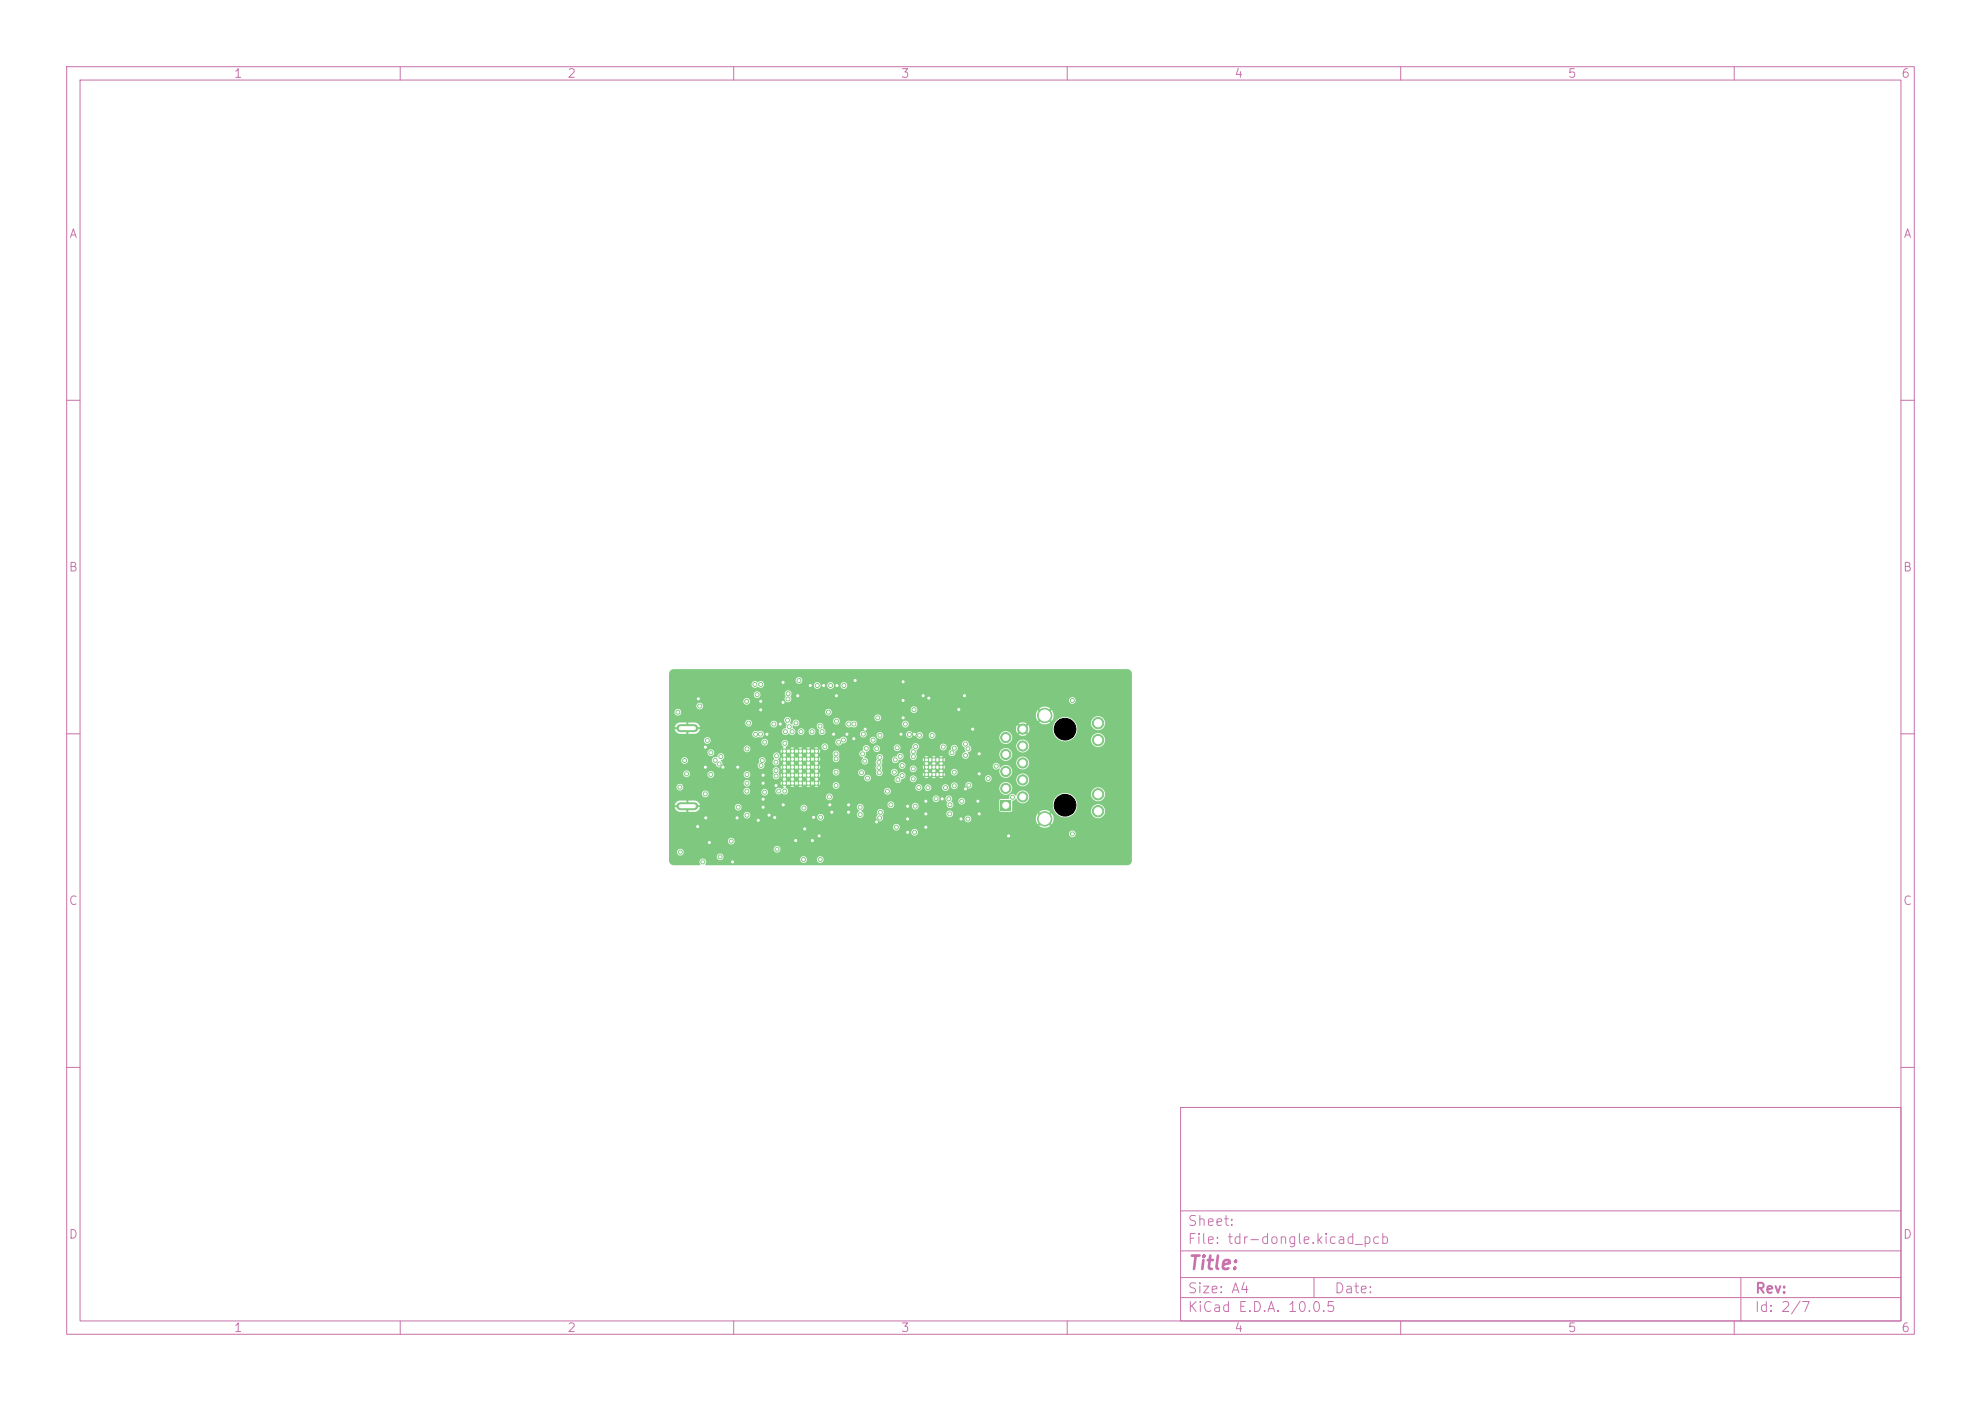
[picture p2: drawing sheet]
<svg xmlns="http://www.w3.org/2000/svg" width="297mm" height="210mm" viewBox="0 0 297 210" stroke-linecap="round" stroke-linejoin="round" font-family="sans-serif">
<defs><g id="words">
<text font-size="2" fill="#c872ab" x="178" y="190.8">Title:</text>
<g font-size="1.5" fill="#c872ab">
<text x="178" y="184.1">Sheet:</text>
<text x="178" y="186.8">File: tdr-dongle.kicad_pcb</text>
<text x="178" y="197">KiCad E.D.A. 10.0.5</text>
<text x="178" y="194.2">Size: A4</text>
<text x="200" y="194.2">Date:</text>
<text x="263" y="197">Id: 2/7</text>
<text x="263" y="194.2">Rev:</text>
</g>
<g font-size="1.3" fill="#c872ab">
<text x="35" y="12">1</text>
<text x="85" y="12">2</text>
<text x="135" y="12">3</text>
<text x="185" y="12">4</text>
<text x="235" y="12">5</text>
<text x="285" y="12">6</text>
<text x="10.3" y="36">A</text>
<text x="285.3" y="36">A</text>
<text x="10.2" y="86">B</text>
<text x="285.2" y="86">B</text>
<text x="10.2" y="136">C</text>
<text x="285.2" y="136">C</text>
<text x="10.2" y="186">D</text>
<text x="285.2" y="186">D</text>
<text x="35" y="200">1</text>
<text x="85" y="200">2</text>
<text x="135" y="200">3</text>
<text x="185" y="200">4</text>
<text x="235" y="200">5</text>
<text x="285" y="200">6</text>
</g>
</g></defs>
<g fill="none" stroke="#c872ab" stroke-width=".15">
<path d="M10 10h277v190h-277zM12 12h273v186h-273zM60 10v2M110 10v2M160 10v2M210 10v2M260 10v2M10 60h2M285 60h2M10 110h2M285 110h2M10 160h2"/>
<path d="M177 166h108v32h-108zM285 160h2M60 198v2M110 198v2M160 198v2M177 194.5h108M177 191.5h108M177 187.5h108M177 181.5h108M197 191.5v3M210 198v2M260 198v2"/>
<path d="M261 191.5v6.5"/>
</g>
<g fill="#7fc87f" stroke="#7fc87f" stroke-width=".15">
<circle cx="122.4" cy="117.4" r=".31"/>
<circle cx="122.4" cy="116.2" r=".31"/>
<circle cx="122.4" cy="115" r=".31"/>
<circle cx="122.4" cy="113.8" r=".32"/>
<circle cx="122.4" cy="112.6" r=".31"/>
<circle cx="121.2" cy="117.4" r=".32"/>
<circle cx="121.2" cy="116.2" r=".32"/>
<circle cx="121.2" cy="115" r=".31"/>
<circle cx="121.2" cy="113.8" r=".32"/>
<circle cx="121.2" cy="112.6" r=".31"/>
<circle cx="120" cy="117.4" r=".31"/>
<circle cx="120" cy="116.2" r=".31"/>
<circle cx="120" cy="115" r=".31"/>
<circle cx="120" cy="113.8" r=".32"/>
<circle cx="120" cy="112.6" r=".31"/>
<circle cx="118.8" cy="117.4" r=".32"/>
<circle cx="118.8" cy="116.2" r=".32"/>
<circle cx="118.8" cy="115" r=".32"/>
<circle cx="118.8" cy="113.8" r=".32"/>
<circle cx="118.8" cy="112.6" r=".32"/>
<circle cx="117.6" cy="117.4" r=".31"/>
<circle cx="117.6" cy="116.2" r=".31"/>
<circle cx="117.6" cy="115" r=".31"/>
<circle cx="117.6" cy="113.8" r=".32"/>
<circle cx="117.6" cy="112.6" r=".31"/>
<circle cx="138.9" cy="113.9" r=".3"/>
<circle cx="138.9" cy="115" r=".3"/>
<circle cx="138.9" cy="116.1" r=".3"/>
<circle cx="140" cy="113.9" r=".3"/>
<circle cx="140" cy="115" r=".3"/>
<circle cx="140" cy="116.1" r=".3"/>
<circle cx="141.1" cy="113.9" r=".3"/>
<circle cx="141.1" cy="115" r=".3"/>
<circle cx="141.1" cy="116.1" r=".3"/>
</g>
<path d="M150 120h1.6v1.5h-1.6z" fill="#7fc87f"/>
<g fill="#7fc87f" stroke="#7fc87f" stroke-width=".15">
<circle cx="153.3" cy="119.4" r=".76"/>
<circle cx="150.8" cy="118.2" r=".76"/>
<circle cx="153.3" cy="116.9" r=".76"/>
<circle cx="150.8" cy="115.6" r=".76"/>
<circle cx="153.3" cy="114.4" r=".76"/>
<circle cx="150.8" cy="113.1" r=".76"/>
<circle cx="153.3" cy="111.8" r=".76"/>
<circle cx="150.8" cy="110.6" r=".76"/>
<circle cx="153.3" cy="109.3" r=".76"/>
<circle cx="164.6" cy="121.6" r=".85"/>
<circle cx="164.6" cy="119.1" r=".85"/>
<circle cx="164.6" cy="110.9" r=".85"/>
<circle cx="164.6" cy="108.4" r=".85"/>
<circle cx="156.6" cy="107.2" r="1.08"/>
<circle cx="156.6" cy="122.7" r="1.08"/>
<circle cx="122.9" cy="108.8" r=".3"/>
<circle cx="127.3" cy="108.5" r=".3"/>
<circle cx="146.8" cy="116" r=".3"/>
<circle cx="146.8" cy="122" r=".3"/>
<circle cx="138.8" cy="124" r=".3"/>
<circle cx="143.8" cy="106.4" r=".3"/>
<circle cx="141.2" cy="119.8" r=".3"/>
<circle cx="135.4" cy="107.6" r=".3"/>
<circle cx="129.7" cy="109.3" r=".3"/>
<circle cx="131.4" cy="123.2" r=".3"/>
<circle cx="135.4" cy="102.2" r=".3"/>
<circle cx="115" cy="110.1" r=".3"/>
<circle cx="146.8" cy="113" r=".3"/>
<circle cx="124.4" cy="120.7" r=".3"/>
<circle cx="136.1" cy="122.8" r=".3"/>
<circle cx="116.1" cy="122.5" r=".3"/>
<circle cx="127.2" cy="121.8" r=".3"/>
<circle cx="110.6" cy="115" r=".3"/>
<circle cx="113.7" cy="123" r=".3"/>
<circle cx="121.5" cy="102.8" r=".3"/>
<circle cx="122" cy="122.5" r=".3"/>
<circle cx="117.4" cy="102.3" r=".3"/>
<circle cx="106.4" cy="126.3" r=".3"/>
<circle cx="122.8" cy="125.3" r=".3"/>
<circle cx="117" cy="108.5" r=".3"/>
<circle cx="138.8" cy="122" r=".3"/>
<circle cx="119.6" cy="104.3" r=".3"/>
<circle cx="117.4" cy="105.3" r=".3"/>
<circle cx="115.3" cy="122.2" r=".3"/>
<circle cx="108.4" cy="115" r=".3"/>
<circle cx="135.4" cy="105" r=".3"/>
<circle cx="104.7" cy="104.7" r=".3"/>
<circle cx="105.7" cy="115" r=".3"/>
<circle cx="110.5" cy="122.6" r=".3"/>
<circle cx="135.1" cy="110.1" r=".3"/>
<circle cx="121.8" cy="126" r=".3"/>
<circle cx="116.4" cy="117.8" r=".3"/>
<circle cx="151.2" cy="125.3" r=".3"/>
<circle cx="104.6" cy="123.9" r=".3"/>
<circle cx="146.6" cy="120.1" r=".3"/>
<circle cx="125.4" cy="104.3" r=".3"/>
<circle cx="125.5" cy="102.8" r=".3"/>
<circle cx="114.1" cy="106.4" r=".3"/>
<circle cx="114.4" cy="121" r=".3"/>
<circle cx="137.1" cy="110.1" r=".3"/>
<circle cx="114.4" cy="116.2" r=".3"/>
<circle cx="127" cy="110.1" r=".3"/>
<circle cx="114.4" cy="119.8" r=".3"/>
<circle cx="119.3" cy="126" r=".3"/>
<circle cx="124.7" cy="121.8" r=".3"/>
<circle cx="128.2" cy="102" r=".3"/>
<circle cx="105.7" cy="112" r=".3"/>
<circle cx="125" cy="110.1" r=".3"/>
<circle cx="136.1" cy="124.8" r=".3"/>
<circle cx="136.1" cy="120.9" r=".3"/>
<circle cx="120.6" cy="124.2" r=".3"/>
<circle cx="114.4" cy="117.4" r=".3"/>
<circle cx="123.5" cy="102.8" r=".3"/>
<circle cx="127.2" cy="120.7" r=".3"/>
<circle cx="114.1" cy="105.1" r=".3"/>
<circle cx="117.4" cy="120.7" r=".3"/>
<circle cx="144.1" cy="122.8" r=".3"/>
<circle cx="144.8" cy="118.2" r=".3"/>
<circle cx="109.8" cy="129.2" r=".3"/>
<circle cx="144.6" cy="104.3" r=".3"/>
<circle cx="105.8" cy="122.6" r=".3"/>
<circle cx="145.8" cy="109.3" r=".3"/>
<circle cx="128" cy="110.7" r=".3"/>
<circle cx="139.2" cy="104.7" r=".3"/>
<circle cx="138.8" cy="120.1" r=".3"/>
<circle cx="138.4" cy="104.3" r=".3"/>
<circle cx="129" cy="122.1" r=".3"/>
<circle cx="160.8" cy="125" r=".3"/>
<circle cx="141.8" cy="118.1" r=".3"/>
<circle cx="143.1" cy="115.8" r=".3"/>
<circle cx="123" cy="128.9" r=".3"/>
<circle cx="122.5" cy="102.8" r=".3"/>
<circle cx="124.5" cy="102.8" r=".3"/>
<circle cx="126.5" cy="102.8" r=".3"/>
<circle cx="125.4" cy="113.8" r=".3"/>
<circle cx="124.4" cy="119.4" r=".3"/>
<circle cx="144.2" cy="120.1" r=".3"/>
<circle cx="116.8" cy="118.6" r=".3"/>
<circle cx="112" cy="118.6" r=".3"/>
<circle cx="112" cy="122.2" r=".3"/>
<circle cx="123" cy="122.5" r=".3"/>
<circle cx="129" cy="121" r=".3"/>
<circle cx="135.2" cy="114.8" r=".3"/>
<circle cx="160.8" cy="105" r=".3"/>
<circle cx="139.8" cy="110.2" r=".3"/>
<circle cx="137.1" cy="124.8" r=".3"/>
<circle cx="119.8" cy="102" r=".3"/>
<circle cx="135.2" cy="116.2" r=".3"/>
<circle cx="131.6" cy="107.6" r=".3"/>
<circle cx="118.8" cy="109.7" r=".3"/>
<circle cx="145.1" cy="122.8" r=".3"/>
<circle cx="105.4" cy="129.2" r=".3"/>
<circle cx="121.8" cy="109.7" r=".3"/>
<circle cx="120.5" cy="128.9" r=".3"/>
<circle cx="128" cy="108.5" r=".3"/>
<circle cx="112.2" cy="108.4" r=".3"/>
<circle cx="145.1" cy="112.2" r=".3"/>
<circle cx="125.4" cy="117.8" r=".3"/>
<circle cx="117.8" cy="109.7" r=".3"/>
<circle cx="114.7" cy="111.2" r=".3"/>
<circle cx="123.2" cy="109.7" r=".3"/>
<circle cx="125.4" cy="108.1" r=".3"/>
<circle cx="125.4" cy="115.8" r=".3"/>
<circle cx="114.7" cy="118.8" r=".3"/>
<circle cx="144.8" cy="113.2" r=".3"/>
<circle cx="116.5" cy="127.3" r=".3"/>
<circle cx="112" cy="117.4" r=".3"/>
<circle cx="118.2" cy="104" r=".3"/>
<circle cx="134.4" cy="124" r=".3"/>
<circle cx="116" cy="108.5" r=".3"/>
<circle cx="114.1" cy="102.6" r=".3"/>
<circle cx="142.4" cy="122" r=".3"/>
<circle cx="136.9" cy="115.2" r=".3"/>
<circle cx="131.8" cy="115.1" r=".3"/>
<circle cx="137.8" cy="118" r=".3"/>
<circle cx="142.7" cy="112.8" r=".3"/>
<circle cx="142.4" cy="120.6" r=".3"/>
<circle cx="136.3" cy="110.1" r=".3"/>
<circle cx="141.4" cy="112" r=".3"/>
<circle cx="120.5" cy="121.1" r=".3"/>
<circle cx="110.7" cy="121" r=".3"/>
<circle cx="112" cy="116.1" r=".3"/>
<circle cx="114" cy="110" r=".3"/>
<circle cx="116.4" cy="113.3" r=".3"/>
<circle cx="117.7" cy="118.6" r=".3"/>
<circle cx="129.4" cy="110" r=".3"/>
<circle cx="125.3" cy="113" r=".3"/>
<circle cx="134.5" cy="112.1" r=".3"/>
<circle cx="123.7" cy="111.9" r=".3"/>
<circle cx="126.4" cy="110.9" r=".3"/>
<circle cx="134.2" cy="113.9" r=".3"/>
<circle cx="125.7" cy="111.2" r=".3"/>
<circle cx="134.1" cy="115.8" r=".3"/>
<circle cx="131.8" cy="115.8" r=".3"/>
<circle cx="129.2" cy="115.8" r=".3"/>
<circle cx="130.1" cy="116.6" r=".3"/>
<circle cx="124.2" cy="106.8" r=".3"/>
<circle cx="113.2" cy="102.6" r=".3"/>
<circle cx="119.3" cy="108.4" r=".3"/>
<circle cx="118.1" cy="104.8" r=".3"/>
<circle cx="120.1" cy="109.7" r=".3"/>
<circle cx="118.1" cy="108" r=".3"/>
<circle cx="111.9" cy="105.1" r=".3"/>
<circle cx="118.3" cy="108.9" r=".3"/>
<circle cx="113.5" cy="104.1" r=".3"/>
<circle cx="132" cy="121.8" r=".3"/>
<circle cx="142.2" cy="119.7" r=".3"/>
<circle cx="117.7" cy="111.4" r=".3"/>
<circle cx="131.9" cy="122.6" r=".3"/>
<circle cx="113.3" cy="110.1" r=".3"/>
<circle cx="145.2" cy="117.7" r=".3"/>
<circle cx="102.6" cy="114" r=".3"/>
<circle cx="101.6" cy="106.8" r=".3"/>
<circle cx="116.3" cy="114.2" r=".3"/>
<circle cx="102.9" cy="116" r=".3"/>
<circle cx="104.9" cy="105.8" r=".3"/>
<circle cx="112" cy="112.3" r=".3"/>
<circle cx="114.1" cy="114.8" r=".3"/>
<circle cx="116.3" cy="115.5" r=".3"/>
<circle cx="114.3" cy="114" r=".3"/>
<circle cx="107.2" cy="114" r=".3"/>
<circle cx="116.4" cy="116.3" r=".3"/>
<circle cx="105.7" cy="119" r=".3"/>
<circle cx="108.1" cy="113.4" r=".3"/>
<circle cx="107.8" cy="114.5" r=".3"/>
<circle cx="133.6" cy="120.6" r=".3"/>
<circle cx="136.9" cy="116.7" r=".3"/>
<circle cx="140.3" cy="119.7" r=".3"/>
<circle cx="129.9" cy="112.2" r=".3"/>
<circle cx="106" cy="111" r=".3"/>
<circle cx="106.6" cy="116.1" r=".3"/>
<circle cx="106.6" cy="112.8" r=".3"/>
<circle cx="137.9" cy="110.2" r=".3"/>
<circle cx="137.2" cy="120.8" r=".3"/>
<circle cx="139.1" cy="118.1" r=".3"/>
<circle cx="137" cy="106.4" r=".3"/>
<circle cx="151.8" cy="119.5" r=".3"/>
<circle cx="143.1" cy="117.8" r=".3"/>
<circle cx="148.2" cy="116.7" r=".3"/>
<circle cx="149.4" cy="114.9" r=".3"/>
<circle cx="143.1" cy="112.2" r=".3"/>
<circle cx="144.7" cy="111.5" r=".3"/>
<circle cx="137.3" cy="111.9" r=".3"/>
<circle cx="135.7" cy="108.5" r=".3"/>
<circle cx="136.9" cy="112.7" r=".3"/>
<circle cx="131.9" cy="113.5" r=".3"/>
<circle cx="130.9" cy="110.9" r=".3"/>
<circle cx="131.4" cy="112.2" r=".3"/>
<circle cx="135" cy="113.4" r=".3"/>
<circle cx="131.9" cy="110.2" r=".3"/>
<circle cx="136.9" cy="113.4" r=".3"/>
<circle cx="131.8" cy="114.3" r=".3"/>
<circle cx="134.6" cy="116.9" r=".3"/>
<circle cx="129.3" cy="113" r=".3"/>
<circle cx="129.7" cy="114.1" r=".3"/>
<circle cx="133.1" cy="118.6" r=".3"/>
<circle cx="109.6" cy="126.1" r=".3"/>
<circle cx="108" cy="128.4" r=".3"/>
<circle cx="101.9" cy="118" r=".3"/>
<circle cx="102" cy="127.7" r=".3"/>
</g>
<path d="M102 109.2h2.1M102 120.9h2.1" fill="none" stroke="#7fc87f" stroke-width="1.2"/>
<path d="M100.5 100.5l.5-.2h68a.7 .7 0 0 1 .7 .7v28a.7 .7 0 0 1-.7 .7h-63.2l-.1-.1a.52 .52 0 0 0 0-.8 .52 .52 0 0 0-.8 .1 .52 .52 0 0 0 .1 .7l-4 .1a.7 .7 0 0 1-.7-.7v-.6h7.2a.5 .5 0 0 0 .2 .5 .5 .5 0 0 0 .6-.1h11.7v.1a.5 .5 0 0 0 .5 .5 .5 .5 0 0 0 .5-.6h1.5v.1a.5 .5 0 0 0 .7 .4 .5 .5 0 0 0 0-.9 .5 .5 0 0 0-.7 .4h-1.5l-.1-.1a.5 .5 0 0 0-.5-.4 .5 .5 0 0 0-.4 .5l-11.6-.1a.5 .5 0 0 0-.2-.7 .5 .5 0 0 0-.7 .4h-7.2v-.7h1.2v.1a.5 .5 0 0 0 .8 .4 .5 .5 0 0 0 0-.9 .5 .5 0 0 0-.8 .4h-1.2v-.5h15.7v.2a.5 .5 0 0 0 .8 .3 .5 .5 0 0 0 0-.8 .5 .5 0 0 0-.8 .3h-15.7v-1.2h8.8v.2a.5 .5 0 0 0 .8 .3 .5 .5 0 0 0 0-.8 .5 .5 0 0 0-.8 .3h-8.8v-1.3h36.3v.1a.5 .5 0 0 0 .5 .5 .5 .5 0 0 0 .5-.4h22.7v.2a.5 .5 0 0 0 .7 .3 .5 .5 0 0 0 0-.8 .5 .5 0 0 0-.7 .3h-22.7v-.1a.5 .5 0 0 0-.4-.5 .5 .5 0 0 0-.6 .4h-36.3v-.8h33.6v.2a.5 .5 0 0 0 .8 .3 .5 .5 0 0 0 0-.8 .5 .5 0 0 0-.8 .3h-33.6v-1.8h11.2v.2a.5 .5 0 0 0 .4 .4 .5 .5 0 0 0 .5-.3h10.1v.2a.5 .5 0 0 0 .8 .3 .5 .5 0 0 0 0-.8 .5 .5 0 0 0-.8 .3h-10a.5 .5 0 0 0-.4-.7 .5 .5 0 0 0-.6 .4h-11.2v-1.4h1.5v.3h-.6l.3 .5 .4 .2h1v-.6h.3v.6h1.1l.5-.3 .1-.4-.6-.1h5.9v.2a.5 .5 0 0 0 .5 .4 .5 .5 0 0 0 .5-.4h8.8v.1a.5 .5 0 0 0 .6 .4 .5 .5 0 0 0 .4-.7h7.5v.3l.3 .3v.1a.5 .5 0 0 0-.3 .7 .5 .5 0 0 0 .7 .2h2.2v.2a.5 .5 0 0 0 .5 .4 .5 .5 0 0 0 .5-.4h12.2v.1a.5 .5 0 0 0 .6 .5 .5 .5 0 0 0 .4-.7h9.7v.5l.3 .5 .3-.4 .3 .2-.4 .4 .1 .1a1.33 1.33 0 0 0 1.6-.1l-.4-.4 .2-.2 .4 .4 .1-.2a1.33 1.33 0 0 0-.1-1.5l-.4 .4-.2-.2 .4-.4-.2-.1a1.33 1.33 0 0 0-1.5 .1l.4 .4-.3 .2-.3-.4-.3 .7h-9.7a.5 .5 0 0 0-.5-.3 .5 .5 0 0 0-.5 .4h-12.2l-.1-.5 .2-.3h9.4a.5 .5 0 0 0 .6 .6 .5 .5 0 0 0 .3-.8 .5 .5 0 0 0-.9 .1v.1h-9.4a.51 .51 0 0 0-.6-.6 .51 .51 0 0 0-.3 .8l-.2 .4h-2.1a.58 .58 0 0 0-.2-1h.1a.5 .5 0 0 0 .3-.5 .5 .5 0 0 0-.3-.4h3.9v.1a.5 .5 0 0 0 .4 .4 .5 .5 0 0 0 .5-.3h2.7v.1a.5 .5 0 0 0 .8 .4 .5 .5 0 0 0 0-.9 .5 .5 0 0 0-.8 .4h-2.7l.1-.1a.5 .5 0 0 0-.5-.6 .5 .5 0 0 0-.5 .5l-3.9-.1a.5 .5 0 0 0-.7 .4h-7.5l-.1-.1a.51 .51 0 0 0-.5-.2 .51 .51 0 0 0-.4 .5h-8.8v-.2a.5 .5 0 0 0-.5-.4 .5 .5 0 0 0-.5 .4h-5.9v-.2h.6l-.3-.5-.4-.2h-1v.5h-.3v-.5h-1l-.4 .2-.3 .5h-.9v-1.8h4.9a.5 .5 0 0 0 .3 .5 .5 .5 0 0 0 .6 0h17.7v.1a.5 .5 0 0 0 .5 .4 .5 .5 0 0 0 .5-.2h15v.1a.5 .5 0 0 0 .6 .4 .5 .5 0 0 0 .4-.5h.9l.1 .2 .2 .3a.52 .52 0 0 0 .2 .9 .52 .52 0 0 0 .7-.5l-.3-.4 .1-.2h1v.2a.5 .5 0 0 0 .6 .4 .5 .5 0 0 0 .4-.7h5.1v1.6l.2 .2h1.6l.2-.2v-.9h6.1a1.83 1.83 0 0 0 1.3 1.9 1.83 1.83 0 0 0 2.1-1h2.3v.2a1.06 1.06 0 0 0 1.6 .8 1.06 1.06 0 0 0 0-1.8 1.06 1.06 0 0 0-1.6 .8h-2.3l.1-.2a1.83 1.83 0 0 0-1.2-2.3h3.4v.2a1.06 1.06 0 0 0 1.6 .8 1.06 1.06 0 0 0 0-1.8 1.06 1.06 0 0 0-1.6 .8l-3.5-.1a1.82 1.82 0 0 0-2.2 1.7h-6.1v-.6l.5-.3a.97 .97 0 0 0 1.4 .7 .97 .97 0 0 0 .3-1.5 .97 .97 0 0 0-1.5 .1l-.2 .3a.57 .57 0 0 0-.7-.3 .57 .57 0 0 0-.3 .7l-1.3 .1-.2 .1h-5.1a.5 .5 0 0 0-.6-.3 .5 .5 0 0 0-.4 .4h-1v-.1a.5 .5 0 0 0-.3-.6 .5 .5 0 0 0-.7 .4h-.9a.5 .5 0 0 0-.5-.5 .5 .5 0 0 0-.5 .5l-15-.1a.5 .5 0 0 0-.3-.6 .5 .5 0 0 0-.7 .4h-17.7l.1-.5-.3-.4h5.6a.5 .5 0 0 0 .4 .6 .5 .5 0 0 0 .6-.4h1.6v.1a.5 .5 0 0 0 .7 .4 .5 .5 0 0 0 .3-.7h1.1v.1a.57 .57 0 0 0 .5 .5 .57 .57 0 0 0 .5-.2 .51 .51 0 0 0 .6 .2 .51 .51 0 0 0 .4-.6h14.4v.2a.5 .5 0 0 0 .7 .3 .5 .5 0 0 0 0-.8 .5 .5 0 0 0-.7 .3h-14.4l-.1-.2-.4-.3 .2-.1h4.8l-.2-.2h2.3v.1a.5 .5 0 0 0 .5 .4 .5 .5 0 0 0 .5-.2h11.4v.1a.5 .5 0 0 0 .6 .5 .5 .5 0 0 0 .5-.6h.3v.1a.5 .5 0 0 0 .6 .5 .5 .5 0 0 0 .4-.6h1.6v.1a.5 .5 0 0 0 .8 .4 .5 .5 0 0 0 .1-.8h.5v.2a.5 .5 0 0 0 .6 .4 .5 .5 0 0 0 .4-.7h1.1v.2a.5 .5 0 0 0 .9 .3h4.2v.2a.97 .97 0 0 0 1.5 .7 .97 .97 0 0 0 0-1.6 .97 .97 0 0 0-1.5 .7h-4.2l.1-.1a.5 .5 0 0 0-.3-.8 .5 .5 0 0 0-.7 .4h-1.2a.5 .5 0 0 0-.5-.3 .5 .5 0 0 0-.4 .4h-.5a.51 .51 0 0 0-.9 .3h-1.6v-.1a.5 .5 0 0 0-.6-.3 .5 .5 0 0 0-.4 .4h-.3a.5 .5 0 0 0-.6-.5 .5 .5 0 0 0-.5 .5l-11.4-.1a.5 .5 0 0 0-.3-.6 .5 .5 0 0 0-.7 .4l-2.4-.1-.3 .3h-.6l-.3-.3-.3 .3h-.6l-.3-.3-.3 .3h-.6l-.3-.3-.3 .3h-.6l-.3-.3-.3 .3 .2 .2a.3 .3 0 0 1-.3 .2 .3 .3 0 0 1-.3-.2 .5 .5 0 0 0-.7 .4l-1.1-.1a.51 .51 0 0 0-.6-.1 .51 .51 0 0 0-.4 .4h-1.6a.5 .5 0 0 0-.5-.6 .5 .5 0 0 0-.5 .4h-5.6a.5 .5 0 0 0-.7 .4h-4.9v-1h1.1v.2a.5 .5 0 0 0 .8 .3 .5 .5 0 0 0 0-.8 .5 .5 0 0 0-.8 .3h-1.1v-.6h11.2v.2a.5 .5 0 0 0 .6 .4 .5 .5 0 0 0 .4-.6h4.5l.1 .4 .3-.3a.19 .19 0 0 0 .2 .2 .19 .19 0 0 0 .2-.2l.3 .3 .1-.1 .1 .1 .3-.3a.19 .19 0 0 0 .2 .2 .19 .19 0 0 0 .2-.2l.3 .3 .1-.1 .1 .1 .3-.3a.19 .19 0 0 0 .2 .2 .19 .19 0 0 0 .2-.2l.3 .3 .1-.1 .1 .1 .3-.3a.19 .19 0 0 0 .2 .2 .19 .19 0 0 0 .2-.2l.3 .3 .1-.1 .1 .1 .3-.3a.19 .19 0 0 0 .2 .2 .19 .19 0 0 0 .2-.2l.3 .3v-.6l-.3 .3a.22 .22 0 0 0-.2-.2 .22 .22 0 0 0-.2 .2l-.3-.3-.1 .1-.1-.1-.3 .3a.22 .22 0 0 0-.2-.2 .22 .22 0 0 0-.2 .2l-.3-.3-.1 .1-.1-.1-.3 .3a.22 .22 0 0 0-.2-.2 .22 .22 0 0 0-.2 .2l-.3-.3-.1 .1-.1-.1-.3 .3a.22 .22 0 0 0-.2-.2 .22 .22 0 0 0-.2 .2l-.3-.3-.1 .1-.1-.1-.3 .3a.22 .22 0 0 0-.2-.2 .22 .22 0 0 0-.2 .2l-.3-.3-.1 .2h-4.5a.5 .5 0 0 0-.5-.4 .5 .5 0 0 0-.5 .4h-11.2v-1.4h2.1v.2a.5 .5 0 0 0 .6 .4 .5 .5 0 0 0 .4-.5h2.7v.2a.5 .5 0 0 0 .5 .4 .5 .5 0 0 0 .5-.6h4.4v.2a.5 .5 0 0 0 .8 .3 .5 .5 0 0 0 0-.8 .5 .5 0 0 0-.8 .3h-4.4a.5 .5 0 0 0-.5-.4 .5 .5 0 0 0-.5 .4h-2.7v-.1a.5 .5 0 0 0-.5-.4 .5 .5 0 0 0-.5 .4h-2.1v-.5h15.5l.1 .3a.4 .4 0 0 1 0 .6 .5 .5 0 0 0 .2 .5 .5 .5 0 0 0 .6-.1h.6l.1 .1-.1 .1 .3 .3 .3-.3-.1-.1 .1-.1h.6l.1 .1-.1 .1 .3 .3 .3-.3-.1-.1 .1-.1h.6l.1 .1-.1 .1 .3 .3 .3-.3-.1-.1 .1-.1h.6l.1 .1-.1 .1 .3 .3 .3-.3-.1-.1 .1-.1h.6l.1 .1-.1 .1 .3 .3 .3-.3-.1-.3h7v.1a.5 .5 0 0 0 .4 .4 .5 .5 0 0 0 .5-.3h3.6v.1a.54 .54 0 0 0 .6 .5 .54 .54 0 0 0 .5-.6l1.2-.1v.1a.5 .5 0 0 0 .6 .4 .5 .5 0 0 0 .4-.6h10.3a.5 .5 0 0 0 .4 .6 .5 .5 0 0 0 .5-.4h3.8v.2a.97 .97 0 0 0 1.4 .7 .97 .97 0 0 0 0-1.6 .97 .97 0 0 0-1.4 .7h-3.7a.5 .5 0 0 0-.5-.6 .5 .5 0 0 0-.5 .4h-6.5h.2l-.3-.3-.3 .3h-.5l-.3-.3-.3 .3h-.5l-.3-.3-.3 .3h-1.2a.5 .5 0 0 0-.5-.4 .5 .5 0 0 0-.5 .5h-.9l.2-.3v-.4h2.6l.1 .4 .4-.3a.18 .18 0 0 0 .1 .1 .18 .18 0 0 0 .2-.1l.3 .3h.1l.3-.3h.1a.19 .19 0 0 0 .1 .1 .19 .19 0 0 0 .2-.1l.3 .3h.1l.3-.3a.19 .19 0 0 0 .2 .1 .19 .19 0 0 0 .2-.1l.3 .3v-.6l-.4 .3a.15 .15 0 0 0-.1-.2 .15 .15 0 0 0-.2 .2l-.3-.3h-.1l-.3 .3-.2-.2-.2 .2-.4-.3-.3 .3a.15 .15 0 0 0-.2-.2 .15 .15 0 0 0-.1 .2l-.4-.3-.1 .2h-2.6l-.1-.1a.56 .56 0 0 0-.6-.1 .56 .56 0 0 0-.3 .6 .51 .51 0 0 0-.6 .4h-3.6l.1-.1a.5 .5 0 0 0-.5-.6 .5 .5 0 0 0-.5 .5h-7l-.2-.2-.3 .3h-.6l-.3-.3-.3 .3h-.6l-.3-.3-.3 .3h-.6l-.3-.3-.3 .3h-.6l-.3-.3-.3 .3h-.6l.2-.3-.1-.3h.2l.1 .4 .3-.3a.19 .19 0 0 0 .2 .2 .19 .19 0 0 0 .2-.2l.3 .3 .1-.1 .1 .1 .3-.3a.19 .19 0 0 0 .2 .2 .19 .19 0 0 0 .2-.2l.3 .3 .1-.1 .1 .1 .3-.3a.19 .19 0 0 0 .2 .2 .19 .19 0 0 0 .2-.2l.3 .3 .1-.1 .1 .1 .3-.3a.19 .19 0 0 0 .2 .2 .19 .19 0 0 0 .2-.2l.3 .3 .1-.1 .1 .1 .3-.3a.19 .19 0 0 0 .2 .2 .19 .19 0 0 0 .2-.2l.3 .3v-.6l-.3 .3a.21 .21 0 0 0-.2-.2 .21 .21 0 0 0-.2 .2l-.3-.3-.1 .1-.1-.1-.3 .3a.23 .23 0 0 0-.2-.2 .23 .23 0 0 0-.2 .2l-.3-.3-.1 .1-.1-.1-.3 .3a.23 .23 0 0 0-.2-.2 .23 .23 0 0 0-.2 .2l-.3-.3-.1 .1-.1-.1-.3 .3a.23 .23 0 0 0-.2-.2 .23 .23 0 0 0-.2 .2l-.3-.3-.1 .1-.1-.1-.3 .3a.23 .23 0 0 0-.2-.2 .23 .23 0 0 0-.2 .2l-.3-.3-.1 .2h-.2l-.1-.2 .1-.4h.6l-.1 .2 .3 .3 .3-.3-.1-.1 .1-.1h.6l.1 .1-.1 .1 .3 .3 .3-.3-.1-.1 .1-.1h.6l.1 .1-.1 .1 .3 .3 .3-.3-.1-.1 .1-.1h.6l.1 .1-.1 .1 .3 .3 .3-.3-.1-.1 .1-.1h.6l.1 .1-.1 .1 .3 .3 .2-.3h2.2a.5 .5 0 0 0 .5 .6 .5 .5 0 0 0 .6-.5h2.8v.1a.5 .5 0 0 0 .7 .4 .5 .5 0 0 0 0-.9 .5 .5 0 0 0-.7 .4h-2.8v-.1a.5 .5 0 0 0-.6-.5 .5 .5 0 0 0-.5 .5h-2.2l.1-.2-.3-.3-.3 .3h-.6l-.3-.3-.3 .3h-.6l-.3-.3-.3 .3h-.6l-.3-.3-.3 .3h-.6l-.3-.3-.3 .3-.5-.1a.5 .5 0 0 0-.5-.4 .5 .5 0 0 0-.5 .4h-15.5v-1.5h1.8v.2a.5 .5 0 0 0 .6 .4 .5 .5 0 0 0 .4-.6h3.6v.1a.64 .64 0 0 0 .6 .5 .5 .5 0 0 0 .4 .5 .5 .5 0 0 0 .6-.3h5.3v.1a.5 .5 0 0 0 .4 .5 .5 .5 0 0 0 .6-.4h2.4l.1 .4 .3-.3a.19 .19 0 0 0 .2 .2 .19 .19 0 0 0 .2-.2l.3 .3 .1-.1 .1 .1 .3-.3a.19 .19 0 0 0 .2 .2 .19 .19 0 0 0 .2-.2l.3 .3 .1-.1 .1 .1 .3-.3a.19 .19 0 0 0 .2 .2 .19 .19 0 0 0 .2-.2l.3 .3 .1-.1 .1 .1 .3-.3a.19 .19 0 0 0 .2 .2 .19 .19 0 0 0 .2-.2l.3 .3 .1-.1 .1 .1 .3-.3a.19 .19 0 0 0 .2 .2 .19 .19 0 0 0 .2-.2l.3 .3 .1-.3h8.3l.1 .4a.55 .55 0 0 0 .1 .8 .55 .55 0 0 0 .7-.1l.1-.4h1.3a.5 .5 0 0 0 .6 .6 .5 .5 0 0 0 .2-.9 .5 .5 0 0 0-.8 .2l-1.3 .1a.36 .36 0 0 1 0-.6l-.2-.4h2.6v.1a.5 .5 0 0 0 .8 .4h.9v.1a.5 .5 0 0 0 .4 .4 .5 .5 0 0 0 .6-.2h1.2v.1l.3 .3 .3-.3v-.1h.5v.1l.3 .3 .3-.3v-.1h.5v.1l.3 .3 .2-.2h1.3v.1a.5 .5 0 0 0 .7 .4 .5 .5 0 0 0 0-.9 .5 .5 0 0 0-.7 .4h-1.3l.1-.2-.3-.3-.3 .3h-.5l-.3-.3-.3 .3h-.5l-.3-.3-.3 .3h-1.2v-.3l-.1-.3h1l.1 .4 .4-.3a.18 .18 0 0 0 .1 .1 .18 .18 0 0 0 .2-.1l.3 .3h.1l.3-.3h.1a.19 .19 0 0 0 .1 .1 .19 .19 0 0 0 .2-.1l.3 .3h.1l.3-.3a.19 .19 0 0 0 .2 .1 .19 .19 0 0 0 .2-.1l.3 .3v-.5h7.3v.1a.57 .57 0 0 0 .4 .5 .57 .57 0 0 0 .5-.2l.1 .1a.97 .97 0 0 0 .9 1.3 .97 .97 0 0 0 .8-1.4 .97 .97 0 0 0-1.6-.1l-.2-.1a.5 .5 0 0 0-.3-.6 .5 .5 0 0 0-.6 .4l-7.3-.1-.4 .3-.1-.2-.2 .2-.4-.3-.3 .3a.15 .15 0 0 0-.2-.2 .15 .15 0 0 0-.1 .2l-.4-.3h-.1l-.3 .3-.2-.2-.2 .2-.3-.3-.1 .2-1.1-.1a.51 .51 0 0 0-.8 .4h-.8a.5 .5 0 0 0 0-.8h3v.1l.3 .3 .3-.3v-.1h.5v.1l.3 .3 .3-.3v-.1h.5v.1l.3 .3 .3-.3-.1-.2h11.1v.2a.97 .97 0 0 0 1.4 .7 .97 .97 0 0 0 0-1.7 .97 .97 0 0 0-1.4 .8h-11.1l-.2-.2-.3 .3h-.5l-.3-.3-.3 .3h-.5l-.3-.3-.3 .3h-3a.5 .5 0 0 0-.9 .3h-2.6l.2-.4-.1-.3 .1-.2h1.4v.2a.54 .54 0 0 0 .6 .4 .54 .54 0 0 0 .5-.5 .51 .51 0 0 0 .7-.4 .51 .51 0 0 0-.5-.6 .51 .51 0 0 0-.6 .5h-.1a.5 .5 0 0 0-.6 .4h-1.4l.1-.5-.3-.2a.56 .56 0 0 0-.6 .2 .56 .56 0 0 0 0 .6 .82 .82 0 0 0-.1 .8l-.1 .3h-8.3l-.1-.3-.3 .3a.21 .21 0 0 0-.2-.2 .21 .21 0 0 0-.2 .2l-.3-.3-.1 .1-.1-.1-.3 .3a.22 .22 0 0 0-.2-.2 .22 .22 0 0 0-.2 .2l-.3-.3-.1 .1-.1-.1-.3 .3a.22 .22 0 0 0-.2-.2 .22 .22 0 0 0-.2 .2l-.3-.3-.1 .1-.1-.1-.3 .3a.22 .22 0 0 0-.2-.2 .22 .22 0 0 0-.2 .2l-.3-.3-.1 .1-.1-.1-.3 .3a.22 .22 0 0 0-.2-.2 .22 .22 0 0 0-.2 .2l-.3-.3-.1 .2h-2.4l-.1-.4 .3-.3h1v.1a.5 .5 0 0 0 .5 .5 .5 .5 0 0 0 .5-.5h.6l-.1 .2 .3 .3 .3-.3-.1-.1 .1-.1h.6l.1 .1-.1 .1 .3 .3 .3-.3-.1-.1 .1-.1h.6l.1 .1-.1 .1 .3 .3 .3-.3-.1-.1 .1-.1h.6l.1 .1-.1 .1 .3 .3 .3-.3-.1-.1 .1-.1h.6l.1 .1-.1 .1 .3 .3 .3-.3-.1-.1 .1-.1-.3-.3-.3 .3h-.6l-.3-.3-.3 .3h-.6l-.3-.3-.3 .3h-.6l-.3-.3-.3 .3h-.6l-.3-.3-.3 .3h-.5l-.1-.6h.3l.1 .4 .3-.3a.19 .19 0 0 0 .2 .2 .19 .19 0 0 0 .2-.2l.3 .3 .1-.1 .1 .1 .3-.3a.19 .19 0 0 0 .2 .2 .19 .19 0 0 0 .2-.2l.3 .3 .1-.1 .1 .1 .3-.3a.19 .19 0 0 0 .2 .2 .19 .19 0 0 0 .2-.2l.3 .3 .1-.1 .1 .1 .3-.3a.19 .19 0 0 0 .2 .2 .19 .19 0 0 0 .2-.2l.3 .3 .1-.1 .1 .1 .3-.3a.19 .19 0 0 0 .2 .2 .19 .19 0 0 0 .2-.2l.3 .3v-.6l-.3 .3a.21 .21 0 0 0-.2-.2 .21 .21 0 0 0-.2 .2l-.3-.3-.1 .1-.1-.1-.3 .3a.23 .23 0 0 0-.2-.2 .23 .23 0 0 0-.2 .2l-.3-.3-.1 .1-.1-.1-.3 .3a.23 .23 0 0 0-.2-.2 .23 .23 0 0 0-.2 .2l-.3-.3-.1 .1-.1-.1-.3 .3a.23 .23 0 0 0-.2-.2 .23 .23 0 0 0-.2 .2l-.3-.3-.1 .1-.1-.1-.3 .3a.23 .23 0 0 0-.2-.2 .23 .23 0 0 0-.2 .2l-.3-.3-.1 .2h-.3a.49 .49 0 0 0 .2-.6h.5l-.1 .2 .3 .3 .3-.3-.1-.1 .1-.1h.6l.1 .1-.1 .1 .3 .3 .3-.3-.1-.1 .1-.1h.6l.1 .1-.1 .1 .3 .3 .3-.3-.1-.1 .1-.1h.6l.1 .1-.1 .1 .3 .3 .3-.3-.1-.1 .1-.1h.6l.1 .1-.1 .1 .3 .3 .3-.3-.1-.1 .1-.1-.2-.1h2.3l.1 .3a.54 .54 0 0 0 .1 .8 .54 .54 0 0 0 .8-.2l.1-.2-.2-.3 .1-.5h3a.62 .62 0 0 0 .6 .7 .53 .53 0 0 0-.1 .8 .53 .53 0 0 0 .8-.1 .6 .6 0 0 0-.5-.8v-.1a.65 .65 0 0 0 .2-.7 .52 .52 0 0 0 .6-.5h.5v.1a.5 .5 0 0 0 .9 .3h4.6l.1 .4a.59 .59 0 0 0 0 .6 .59 .59 0 0 0 .6 .3l1.2-.1 .1 .4 .4-.3a.18 .18 0 0 0 .1 .1 .18 .18 0 0 0 .2-.1l.3 .3h.1l.3-.3h.1a.19 .19 0 0 0 .1 .1 .19 .19 0 0 0 .2-.1l.3 .3h.1l.3-.3a.19 .19 0 0 0 .2 .1 .19 .19 0 0 0 .2-.1l.3 .3v-.6l-.4 .3a.15 .15 0 0 0-.1-.2 .15 .15 0 0 0-.2 .2l-.3-.3h-.1l-.3 .3-.2-.1-.2 .1-.4-.3-.3 .3a.15 .15 0 0 0-.2-.2 .15 .15 0 0 0-.1 .2l-.4-.3-.1 .2h-1.1l.2-.4h1.2l.3 .3 .3-.3h.5l.3 .3 .3-.3h.5l.3 .3 .3-.3h-4l-.1-.3 .1-.3h4.8v.1a.54 .54 0 0 0 .7 .4 .54 .54 0 0 0 .4-.7 .52 .52 0 0 0 .2-.7 .52 .52 0 0 0-.7-.2 .52 .52 0 0 0-.3 .7l-.3 .4-4.8-.1a.55 .55 0 0 1 .3-.6l.1-.2h3.1v.1a.5 .5 0 0 0 .8 .4 .5 .5 0 0 0 0-.9 .5 .5 0 0 0-.8 .4h-3.1l-.3-.4h6.7a.66 .66 0 0 0 .4 .6l.2 .5-.1 .1a.5 .5 0 0 0-.4 .7 .5 .5 0 0 0 .6 .3 .5 .5 0 0 0 .3-.7h4.6v.2a.97 .97 0 0 0 1.5 .7 .97 .97 0 0 0 0-1.6 .97 .97 0 0 0-1.5 .7h-4.6l-.1-.2a.52 .52 0 0 0 .5-.5 .52 .52 0 0 0-.3-.6h7.1v.2a.97 .97 0 0 0 1.4 .8 .97 .97 0 0 0 0-1.7 .97 .97 0 0 0-1.4 .7h-7.2a.52 .52 0 0 0-.3-.6 .52 .52 0 0 0-.7 .4l-6.7-.1a.57 .57 0 0 0-.6 .2 .57 .57 0 0 0-.1 .6l-.4 .4h-4.6l.1-.3v-.3h2.1v.2a.5 .5 0 0 0 .8 .3 .5 .5 0 0 0 0-.8 .5 .5 0 0 0-.8 .3h-2.1l-.1-.1a.51 .51 0 0 0-.5-.1 .51 .51 0 0 0-.4 .4l-.5-.1a.52 .52 0 0 0-.7-.4 .52 .52 0 0 0-.3 .7l-.1 .1a.5 .5 0 0 0-.5 .4h-3v-.1a.5 .5 0 0 0-.5-.3 .5 .5 0 0 0-.5 .5h-2.3l-.1-.2-.3 .3h-.6l-.3-.3-.3 .3h-.6l-.3-.3-.3 .3h-.6l-.3-.3-.3 .3h-.6l-.3-.3-.3 .3h-.4a.51 .51 0 0 0-.8-.2 .51 .51 0 0 0 0 .8l-.3 .5h-1a.52 .52 0 0 0-.6-.7 .52 .52 0 0 0-.4 .8l-.2 .4h-5.3v-.4l-.2-.2v-.2a.52 .52 0 0 0 .5-.5 .52 .52 0 0 0-.6-.5 .52 .52 0 0 0-.4 .6h-.3a.5 .5 0 0 0-.6 .4h-3.6v-.1a.5 .5 0 0 0-.5-.3 .5 .5 0 0 0-.5 .4h-1.8v-1.1h5.8v.1a.5 .5 0 0 0 .7 .4 .5 .5 0 0 0 0-.9 .5 .5 0 0 0-.7 .4h-5.8v-.6h11.2v.1a.5 .5 0 0 0 .4 .4 .5 .5 0 0 0 .5-.2h4.6l.1 .4 .3-.3a.19 .19 0 0 0 .2 .2 .19 .19 0 0 0 .2-.2l.3 .3 .1-.1 .1 .1 .3-.3a.19 .19 0 0 0 .2 .2 .19 .19 0 0 0 .2-.2l.3 .3 .1-.1 .1 .1 .3-.3a.19 .19 0 0 0 .2 .2 .19 .19 0 0 0 .2-.2l.3 .3 .1-.1 .1 .1 .3-.3a.19 .19 0 0 0 .2 .2 .19 .19 0 0 0 .2-.2l.3 .3 .1-.1 .1 .1 .3-.3a.19 .19 0 0 0 .2 .2 .19 .19 0 0 0 .2-.2l.3 .3v-.6l-.3 .3a.21 .21 0 0 0-.2-.2 .21 .21 0 0 0-.2 .2l-.3-.3-.1 .1-.1-.1-.3 .3a.22 .22 0 0 0-.2-.2 .22 .22 0 0 0-.2 .2l-.3-.3-.1 .1-.1-.1-.3 .3a.22 .22 0 0 0-.2-.2 .22 .22 0 0 0-.2 .2l-.3-.3-.1 .1-.1-.1-.3 .3a.22 .22 0 0 0-.2-.2 .22 .22 0 0 0-.2 .2l-.3-.3-.1 .1-.1-.1-.3 .3a.22 .22 0 0 0-.2-.2 .22 .22 0 0 0-.2 .2l-.3-.3-.1 .2h-4.6a.5 .5 0 0 0-.2-.7 .5 .5 0 0 0-.7 .4h-11.2v-1.3h5.2v.2a.5 .5 0 0 0 .5 .4 .5 .5 0 0 0 .5-.3h7.6v.1a.5 .5 0 0 0 .5 .5 .5 .5 0 0 0 .5-.4h2.1v.2l.3 .3-.2 .2 .3 .3 .2-.3h.7l.3 .3 .3-.3h.6l.3 .3 .3-.3h.6l.3 .3 .3-.3h.6l.3 .3 .3-.3h-4.9v-.1l.1-.1h5.3a.51 .51 0 0 0 .6 .6 .51 .51 0 0 0 .2-.9 .51 .51 0 0 0-.8 .2v.1h-5.3a.49 .49 0 0 0 .2-.7h7.1v.1a.52 .52 0 0 0 .5 .5 .52 .52 0 0 0 .5-.4h.1a.5 .5 0 0 0 .6-.5h3.5v.1a.5 .5 0 0 0 .8 .4 .5 .5 0 0 0 0-.9 .5 .5 0 0 0-.8 .4h-3.5a.56 .56 0 0 0-.5-.5 .56 .56 0 0 0-.5 .4h-.1a.5 .5 0 0 0-.6 .4l-7.1-.1a.51 .51 0 0 0-.6-.2 .51 .51 0 0 0-.3 .5l-2-.1a.5 .5 0 0 0-.5-.6 .5 .5 0 0 0-.6 .5h-7.6v-.1a.5 .5 0 0 0-.4-.6 .5 .5 0 0 0-.6 .4h-5.2v-.9h12.5v.1a.58 .58 0 0 0 .9 .4 .5 .5 0 0 0 .7-.2 .5 .5 0 0 0-.1-.7h2.9v.1a.55 .55 0 0 0 .5 .5 .55 .55 0 0 0 .6-.3 .52 .52 0 0 0 .6 .3 .52 .52 0 0 0 .3-.6h.4v.1a.5 .5 0 0 0 .6 .5 .5 .5 0 0 0 .4-.6h.6v.1a.5 .5 0 0 0 .8 .4 .5 .5 0 0 0 0-.9 .5 .5 0 0 0-.8 .4h-.6a.5 .5 0 0 0-.5-.4 .5 .5 0 0 0-.5 .4h-.4l-.1-.3a.32 .32 0 0 1-.3-.3 .32 .32 0 0 1 .1-.3 .57 .57 0 0 0 .7 .1h2.8l.1 .2 .3 .4a.51 .51 0 0 0 .2 .7 .51 .51 0 0 0 .7-.1h5.2v.1a.5 .5 0 0 0 .5 .4 .5 .5 0 0 0 .5-.3h1.5v.1a.5 .5 0 0 0 .7 .4 .5 .5 0 0 0 .3-.7h3.4v.2a.5 .5 0 0 0 .5 .4 .5 .5 0 0 0 .5-.4h.6v.1a.5 .5 0 0 0 .5 .4 .5 .5 0 0 0 .5-.5h.8v.1a.5 .5 0 0 0 .5 .4 .5 .5 0 0 0 .5-.2h9.6v.2a.97 .97 0 0 0 1.5 .7 .97 .97 0 0 0 0-1.7 .97 .97 0 0 0-1.5 .8l-9.6-.1a.5 .5 0 0 0-.3-.6 .5 .5 0 0 0-.7 .4h-.8a.5 .5 0 0 0-.5-.5 .5 .5 0 0 0-.5 .5h-.6a.5 .5 0 0 0-.4-.6 .5 .5 0 0 0-.6 .4h-3.4l-.1-.1a.51 .51 0 0 0-.5-.1 .51 .51 0 0 0-.4 .4l-1.5-.1a.5 .5 0 0 0-.4-.6 .5 .5 0 0 0-.6 .5h-5.2v-.1a.54 .54 0 0 0-.3-.7h28.9l.2 .7 .4-.4 .2 .2-.4 .4 .7 .2 .5-.2-.4-.4 .2-.2 .4 .4 .2-.7h3.6a1.83 1.83 0 0 0 .9 1.7 1.83 1.83 0 0 0 1.9-.1h2.9v.2a1.06 1.06 0 0 0 1.6 .8 1.06 1.06 0 0 0 0-1.8 1.06 1.06 0 0 0-1.6 .8h-2.9a1.83 1.83 0 0 0 .5-2.5h2.4v.2a1.06 1.06 0 0 0 1.6 .8 1.06 1.06 0 0 0 0-1.8 1.06 1.06 0 0 0-1.6 .8h-2.4a1.83 1.83 0 0 0-2-.8 1.83 1.83 0 0 0-1.3 1.7h-3.6l-.2-.5-.4 .4-.2-.2 .4-.4-.5-.2-.7 .2 .4 .4-.2 .2-.4-.4-.2 .5h-28.9a.52 .52 0 0 0-.3-.8 .52 .52 0 0 0-.7 .4h-2.8a.5 .5 0 0 0 .1-.8h5.2v.2a.5 .5 0 0 0 .8 .3h1.1v.1a.65 .65 0 0 0 .9 .3 .5 .5 0 0 0 .6 .1 .5 .5 0 0 0 .2-.5h6.7v.1a.5 .5 0 0 0 .8 .4 .5 .5 0 0 0 0-.9 .5 .5 0 0 0-.8 .4h-6.7a.65 .65 0 0 0-.9-.4 .51 .51 0 0 0-.8 .4h-1.1l.1-.1a.5 .5 0 0 0-.2-.8 .5 .5 0 0 0-.7 .4h-5.3a.56 .56 0 0 0-.6 0 .56 .56 0 0 0-.2 .6l-.4-.2v-.1a.49 .49 0 0 0-.1-.8h12.8v.2a.5 .5 0 0 0 .8 .3 .5 .5 0 0 0-.1-.9h23.5v.5l.3 .5 .3-.4 .3 .2-.4 .4 .1 .1a1.33 1.33 0 0 0 1.6-.1l-.4-.4 .2-.2 .4 .4 .1-.2a1.32 1.32 0 0 0-.1-1.5l-.4 .4-.2-.2 .4-.4-.2-.1a1.33 1.33 0 0 0-1.5 .1l.4 .4-.3 .2-.3-.4-.3 .7h-23.5a.51 .51 0 0 0-.7 .4h-12.8a.54 .54 0 0 0-.7 .4 .54 .54 0 0 0 .4 .6l-.2 .6-.4 .2-.2 .3h-3.7a.5 .5 0 0 0-.7 .4h-12.5v-1h1.5v.3h-.6l.1 .4 .5 .3h1.1v-.5h.3v.5h1a.84 .84 0 0 0 .7-.7h-.6v-.3h.6l-.1-.4-.4-.3h7.3v.2a.5 .5 0 0 0 .5 .4 .5 .5 0 0 0 .5-.4h2.8v.1a.5 .5 0 0 0 .8 .4 .5 .5 0 0 0 0-.9 .5 .5 0 0 0-.8 .4h-2.8a.5 .5 0 0 0-.4-.6 .5 .5 0 0 0-.6 .4h-8.5v.5h-.3v-.5h-1l-.4 .2-.3 .5h-.9v-2.3h.8a.5 .5 0 0 0 .5 .6 .5 .5 0 0 0 .5-.6h21.6v.1a.5 .5 0 0 0 .8 .4 .5 .5 0 0 0-.1-.9h12.1v.1a.5 .5 0 0 0 .8 .4 .5 .5 0 0 0 0-.8 .5 .5 0 0 0-.8 .3h-12.1a.5 .5 0 0 0-.7 .4h-21.6v-.1a.5 .5 0 0 0-.5-.3 .5 .5 0 0 0-.5 .4h-.8v-.9h4.1v.1a.5 .5 0 0 0 .8 .4 .5 .5 0 0 0 0-.9 .5 .5 0 0 0-.8 .4h-4.1v-.7h11.1v.1a.5 .5 0 0 0 .8 .4 .5 .5 0 0 0 0-.9h5.4v.1a.5 .5 0 0 0 .5 .5 .5 .5 0 0 0 .5-.4h41.7v.2a.5 .5 0 0 0 .7 .3 .5 .5 0 0 0 0-.8 .5 .5 0 0 0-.7 .3h-41.7l-.1-.6a.52 .52 0 0 0 0-.7 .52 .52 0 0 0-.8 .1 .52 .52 0 0 0 .1 .7l-.2 .3h-5.4a.5 .5 0 0 0-.8 .4h-11.1v-1h12.7v.1a.5 .5 0 0 0 .8 .4 .5 .5 0 0 0 0-.9 .5 .5 0 0 0-.8 .4h-12.7v-1.6h12.4v.2a.57 .57 0 0 0 1 .2 .5 .5 0 0 0 .5 .2 .5 .5 0 0 0 .3-.4h7.5v.1a.5 .5 0 0 0 .6 .5 .5 .5 0 0 0 .4-.6h1v.1a.5 .5 0 0 0 .6 .5 .5 .5 0 0 0 .4-.6h1v.1a.5 .5 0 0 0 .8 .4 .5 .5 0 0 0 0-.9 .5 .5 0 0 0-.8 .4h-1v-.1a.5 .5 0 0 0-.5-.3 .5 .5 0 0 0-.5 .4h-1v-.1a.5 .5 0 0 0-.5-.3 .5 .5 0 0 0-.5 .4h-7.4a.56 .56 0 0 0-.4-.6 .56 .56 0 0 0-.6 .2l-.1-.1a.51 .51 0 0 0-.8 .3h-12.4v-.6h19v.2a.5 .5 0 0 0 .8 .3 .5 .5 0 0 0 0-.8 .5 .5 0 0 0-.8 .3h-19v-1z" fill="#7fc87f"/>
<g fill="#fff" stroke="#fff" stroke-width=".15">
<circle cx="123" cy="108.9" r=".15"/>
<circle cx="127.3" cy="108.5" r=".15"/>
<circle cx="146.8" cy="116" r=".15"/>
<circle cx="146.8" cy="122" r=".15"/>
<circle cx="138.8" cy="124" r=".15"/>
<circle cx="143.7" cy="106.3" r=".15"/>
<circle cx="141.2" cy="119.8" r=".15"/>
<circle cx="135.4" cy="107.6" r=".15"/>
<circle cx="129.7" cy="109.3" r=".15"/>
<circle cx="131.4" cy="123.2" r=".15"/>
<circle cx="135.4" cy="102.2" r=".15"/>
<circle cx="115" cy="110.1" r=".15"/>
<circle cx="146.8" cy="113" r=".15"/>
<circle cx="124.4" cy="120.6" r=".15"/>
<circle cx="136.1" cy="122.8" r=".15"/>
<circle cx="116.1" cy="122.6" r=".15"/>
<circle cx="127.2" cy="121.7" r=".15"/>
<circle cx="110.6" cy="115" r=".15"/>
<circle cx="113.7" cy="123" r=".15"/>
<circle cx="121.5" cy="102.8" r=".15"/>
<circle cx="122" cy="122.5" r=".15"/>
<circle cx="117.4" cy="102.3" r=".15"/>
<circle cx="106.3" cy="126.3" r=".15"/>
<circle cx="122.8" cy="125.3" r=".15"/>
<circle cx="117" cy="108.5" r=".15"/>
<circle cx="138.8" cy="122" r=".15"/>
<circle cx="119.6" cy="104.3" r=".15"/>
<circle cx="117.4" cy="105.3" r=".15"/>
<circle cx="115.3" cy="122.2" r=".15"/>
<circle cx="108.4" cy="115" r=".15"/>
<circle cx="135.4" cy="105" r=".15"/>
<circle cx="104.7" cy="104.7" r=".15"/>
<circle cx="105.7" cy="115" r=".15"/>
<circle cx="110.5" cy="122.6" r=".15"/>
<circle cx="135.1" cy="110.1" r=".15"/>
<circle cx="121.8" cy="126" r=".15"/>
<circle cx="116.3" cy="117.7" r=".15"/>
<circle cx="151.2" cy="125.3" r=".15"/>
<circle cx="104.6" cy="123.9" r=".15"/>
<circle cx="146.6" cy="120.1" r=".15"/>
<circle cx="125.4" cy="104.3" r=".15"/>
<circle cx="125.5" cy="102.8" r=".15"/>
<circle cx="114" cy="106.4" r=".15"/>
<circle cx="114.4" cy="121" r=".15"/>
<circle cx="137.1" cy="110.1" r=".15"/>
<circle cx="114.4" cy="116.2" r=".15"/>
<circle cx="127" cy="110.1" r=".15"/>
<circle cx="114.4" cy="119.8" r=".15"/>
<circle cx="119.3" cy="126" r=".15"/>
<circle cx="124.7" cy="121.7" r=".15"/>
<circle cx="128.2" cy="102" r=".15"/>
<circle cx="105.7" cy="112" r=".15"/>
<circle cx="125" cy="110.1" r=".15"/>
<circle cx="136.1" cy="124.8" r=".15"/>
<circle cx="136.1" cy="120.9" r=".15"/>
<circle cx="120.6" cy="124.3" r=".15"/>
<circle cx="114.4" cy="117.4" r=".15"/>
<circle cx="123.5" cy="102.8" r=".15"/>
<circle cx="127.2" cy="120.6" r=".15"/>
<circle cx="114" cy="105.1" r=".15"/>
<circle cx="117.4" cy="120.6" r=".15"/>
<circle cx="144.1" cy="122.8" r=".15"/>
<circle cx="144.8" cy="118.3" r=".15"/>
<circle cx="109.8" cy="129.2" r=".15"/>
<circle cx="144.6" cy="104.3" r=".15"/>
<circle cx="105.8" cy="122.6" r=".15"/>
<circle cx="145.8" cy="109.3" r=".15"/>
<circle cx="128" cy="110.7" r=".15"/>
<circle cx="139.3" cy="104.6" r=".15"/>
<circle cx="138.8" cy="120.1" r=".15"/>
<circle cx="138.4" cy="104.3" r=".15"/>
<circle cx="129" cy="122.1" r=".15"/>
<circle cx="160.8" cy="125" r=".15"/>
<circle cx="141.7" cy="118.1" r=".15"/>
<circle cx="143.1" cy="115.7" r=".15"/>
<circle cx="123" cy="128.8" r=".15"/>
<circle cx="122.5" cy="102.8" r=".15"/>
<circle cx="124.5" cy="102.8" r=".15"/>
<circle cx="126.5" cy="102.8" r=".15"/>
<circle cx="125.3" cy="113.7" r=".15"/>
<circle cx="124.3" cy="119.4" r=".15"/>
<circle cx="144.2" cy="120.1" r=".15"/>
<circle cx="116.7" cy="118.6" r=".15"/>
<circle cx="112" cy="118.6" r=".15"/>
<circle cx="112" cy="122.2" r=".15"/>
<circle cx="123" cy="122.5" r=".15"/>
<circle cx="129" cy="121" r=".15"/>
<circle cx="135.2" cy="114.7" r=".15"/>
<circle cx="160.8" cy="105" r=".15"/>
<circle cx="139.7" cy="110.2" r=".15"/>
<circle cx="137.1" cy="124.8" r=".15"/>
<circle cx="119.8" cy="102" r=".15"/>
<circle cx="135.2" cy="116.3" r=".15"/>
<circle cx="131.6" cy="107.6" r=".15"/>
<circle cx="118.7" cy="109.7" r=".15"/>
<circle cx="145.1" cy="122.8" r=".15"/>
<circle cx="105.4" cy="129.2" r=".15"/>
<circle cx="121.7" cy="109.7" r=".15"/>
<circle cx="120.5" cy="128.9" r=".15"/>
<circle cx="128" cy="108.5" r=".15"/>
<circle cx="112.2" cy="108.4" r=".15"/>
<circle cx="145.1" cy="112.2" r=".15"/>
<circle cx="125.3" cy="117.7" r=".15"/>
<circle cx="117.7" cy="109.7" r=".15"/>
<circle cx="114.6" cy="111.3" r=".15"/>
<circle cx="123.3" cy="109.7" r=".15"/>
<circle cx="125.4" cy="108.1" r=".15"/>
<circle cx="125.3" cy="115.7" r=".15"/>
<circle cx="114.6" cy="118.8" r=".15"/>
<circle cx="144.8" cy="113.3" r=".15"/>
<circle cx="116.5" cy="127.3" r=".15"/>
<circle cx="112" cy="117.4" r=".15"/>
<circle cx="118.2" cy="104" r=".15"/>
<circle cx="134.4" cy="124" r=".15"/>
<circle cx="116" cy="108.5" r=".15"/>
<circle cx="114" cy="102.6" r=".15"/>
<circle cx="142.4" cy="122" r=".15"/>
<circle cx="136.9" cy="115.2" r=".15"/>
<circle cx="131.8" cy="115.1" r=".15"/>
<circle cx="137.7" cy="118" r=".15"/>
<circle cx="142.7" cy="112.8" r=".15"/>
<circle cx="142.4" cy="120.6" r=".15"/>
<circle cx="136.3" cy="110.1" r=".15"/>
<circle cx="141.4" cy="112" r=".15"/>
<circle cx="120.5" cy="121.1" r=".15"/>
<circle cx="110.7" cy="121" r=".15"/>
<circle cx="112" cy="116.1" r=".15"/>
<circle cx="114" cy="110" r=".15"/>
<circle cx="116.4" cy="113.3" r=".15"/>
<circle cx="117.7" cy="118.6" r=".15"/>
<circle cx="129.4" cy="110" r=".15"/>
<circle cx="125.3" cy="113" r=".15"/>
<circle cx="134.5" cy="112.1" r=".15"/>
<circle cx="123.7" cy="111.9" r=".15"/>
<circle cx="126.4" cy="110.9" r=".15"/>
<circle cx="134.2" cy="113.9" r=".15"/>
<circle cx="125.7" cy="111.3" r=".15"/>
<circle cx="134.1" cy="115.8" r=".15"/>
<circle cx="131.8" cy="115.8" r=".15"/>
<circle cx="129.2" cy="115.8" r=".15"/>
<circle cx="130.1" cy="116.6" r=".15"/>
<circle cx="124.2" cy="106.8" r=".15"/>
<circle cx="113.2" cy="102.6" r=".15"/>
<circle cx="119.3" cy="108.4" r=".15"/>
<circle cx="118.1" cy="104.8" r=".15"/>
<circle cx="120.1" cy="109.7" r=".15"/>
<circle cx="118.1" cy="108" r=".15"/>
<circle cx="111.9" cy="105.1" r=".15"/>
<circle cx="118.3" cy="108.9" r=".15"/>
<circle cx="113.5" cy="104.1" r=".15"/>
<circle cx="132" cy="121.8" r=".15"/>
<circle cx="142.2" cy="119.7" r=".15"/>
<circle cx="117.7" cy="111.4" r=".15"/>
<circle cx="131.9" cy="122.6" r=".15"/>
<circle cx="113.3" cy="110.1" r=".15"/>
<circle cx="145.3" cy="117.7" r=".15"/>
<circle cx="102.6" cy="114" r=".15"/>
<circle cx="101.6" cy="106.8" r=".15"/>
<circle cx="116.3" cy="114.3" r=".15"/>
<circle cx="102.9" cy="116" r=".15"/>
<circle cx="104.9" cy="105.8" r=".15"/>
<circle cx="112" cy="112.3" r=".15"/>
<circle cx="114.1" cy="114.8" r=".15"/>
<circle cx="116.3" cy="115.5" r=".15"/>
<circle cx="114.3" cy="114" r=".15"/>
<circle cx="107.2" cy="114" r=".15"/>
<circle cx="116.4" cy="116.3" r=".15"/>
<circle cx="105.7" cy="119" r=".15"/>
<circle cx="108.1" cy="113.4" r=".15"/>
<circle cx="107.8" cy="114.5" r=".15"/>
<circle cx="133.6" cy="120.6" r=".15"/>
<circle cx="136.9" cy="116.7" r=".15"/>
<circle cx="140.3" cy="119.7" r=".15"/>
<circle cx="129.9" cy="112.2" r=".15"/>
<circle cx="106" cy="111" r=".15"/>
<circle cx="106.6" cy="116.1" r=".15"/>
<circle cx="106.6" cy="112.8" r=".15"/>
<circle cx="137.9" cy="110.2" r=".15"/>
<circle cx="137.2" cy="120.8" r=".15"/>
<circle cx="139.1" cy="118.1" r=".15"/>
<circle cx="137" cy="106.4" r=".15"/>
<circle cx="151.8" cy="119.5" r=".15"/>
<circle cx="143.1" cy="117.8" r=".15"/>
<circle cx="148.2" cy="116.7" r=".15"/>
<circle cx="149.4" cy="114.9" r=".15"/>
<circle cx="143.1" cy="112.2" r=".15"/>
<circle cx="144.7" cy="111.5" r=".15"/>
<circle cx="137.3" cy="111.9" r=".15"/>
<circle cx="135.7" cy="108.5" r=".15"/>
<circle cx="136.9" cy="112.7" r=".15"/>
<circle cx="131.9" cy="113.5" r=".15"/>
<circle cx="130.9" cy="110.9" r=".15"/>
<circle cx="131.4" cy="112.2" r=".15"/>
<circle cx="135" cy="113.4" r=".15"/>
<circle cx="131.9" cy="110.2" r=".15"/>
<circle cx="136.9" cy="113.4" r=".15"/>
<circle cx="131.8" cy="114.3" r=".15"/>
<circle cx="134.6" cy="116.9" r=".15"/>
<circle cx="129.3" cy="113" r=".15"/>
<circle cx="129.7" cy="114.1" r=".15"/>
<circle cx="133.1" cy="118.6" r=".15"/>
<circle cx="109.6" cy="126.1" r=".15"/>
<circle cx="108" cy="128.4" r=".15"/>
<circle cx="101.9" cy="118" r=".15"/>
<circle cx="102" cy="127.7" r=".15"/>
<circle cx="122.4" cy="117.4" r=".16"/>
<circle cx="122.4" cy="116.2" r=".16"/>
<circle cx="122.4" cy="115" r=".17"/>
<circle cx="122.4" cy="113.8" r=".16"/>
<circle cx="122.4" cy="112.6" r=".17"/>
<circle cx="121.2" cy="117.4" r=".16"/>
<circle cx="121.2" cy="116.2" r=".16"/>
<circle cx="121.2" cy="115" r=".16"/>
<circle cx="121.2" cy="113.8" r=".16"/>
<circle cx="121.2" cy="112.6" r=".17"/>
<circle cx="120" cy="117.4" r=".17"/>
<circle cx="120" cy="116.2" r=".16"/>
<circle cx="120" cy="115" r=".17"/>
<circle cx="120" cy="113.8" r=".16"/>
<circle cx="120" cy="112.6" r=".17"/>
<circle cx="118.8" cy="117.4" r=".16"/>
<circle cx="118.8" cy="116.2" r=".16"/>
<circle cx="118.8" cy="115" r=".17"/>
<circle cx="118.8" cy="113.8" r=".16"/>
<circle cx="118.8" cy="112.6" r=".17"/>
<circle cx="117.6" cy="117.4" r=".16"/>
<circle cx="117.6" cy="116.2" r=".16"/>
<circle cx="117.6" cy="115" r=".16"/>
<circle cx="117.6" cy="113.8" r=".16"/>
<circle cx="117.6" cy="112.6" r=".17"/>
<circle cx="138.9" cy="113.9" r=".15"/>
<circle cx="138.9" cy="115" r=".15"/>
<circle cx="138.9" cy="116.1" r=".15"/>
<circle cx="140" cy="113.9" r=".15"/>
<circle cx="140" cy="115" r=".15"/>
<circle cx="140" cy="116.1" r=".15"/>
<circle cx="141.1" cy="113.9" r=".15"/>
<circle cx="141.1" cy="115" r=".15"/>
<circle cx="141.1" cy="116.1" r=".15"/>
<circle cx="150.8" cy="120.7" r=".46"/>
<circle cx="153.3" cy="119.4" r=".46"/>
<circle cx="150.8" cy="118.2" r=".46"/>
<circle cx="153.3" cy="116.9" r=".46"/>
<circle cx="150.8" cy="115.6" r=".46"/>
<circle cx="153.3" cy="114.4" r=".46"/>
<circle cx="150.8" cy="113.1" r=".46"/>
<circle cx="153.3" cy="111.8" r=".46"/>
<circle cx="150.8" cy="110.6" r=".46"/>
<circle cx="153.3" cy="109.3" r=".46"/>
<circle cx="164.6" cy="121.6" r=".55"/>
<circle cx="164.6" cy="119.1" r=".55"/>
<circle cx="164.6" cy="110.9" r=".55"/>
<circle cx="164.6" cy="108.4" r=".55"/>
<circle cx="156.6" cy="107.2" r=".83"/>
<circle cx="156.6" cy="122.7" r=".83"/>
</g>
<g fill="#000" stroke="#000" stroke-width=".15">
<circle cx="159.7" cy="109.3" r="1.62"/>
<circle cx="159.7" cy="120.7" r="1.62"/>
</g>
<path d="M102.1 109.2h1.9M102.1 120.9h1.9" fill="none" stroke="#fff" stroke-width=".6"/>
<use href="#words"/>
</svg>
